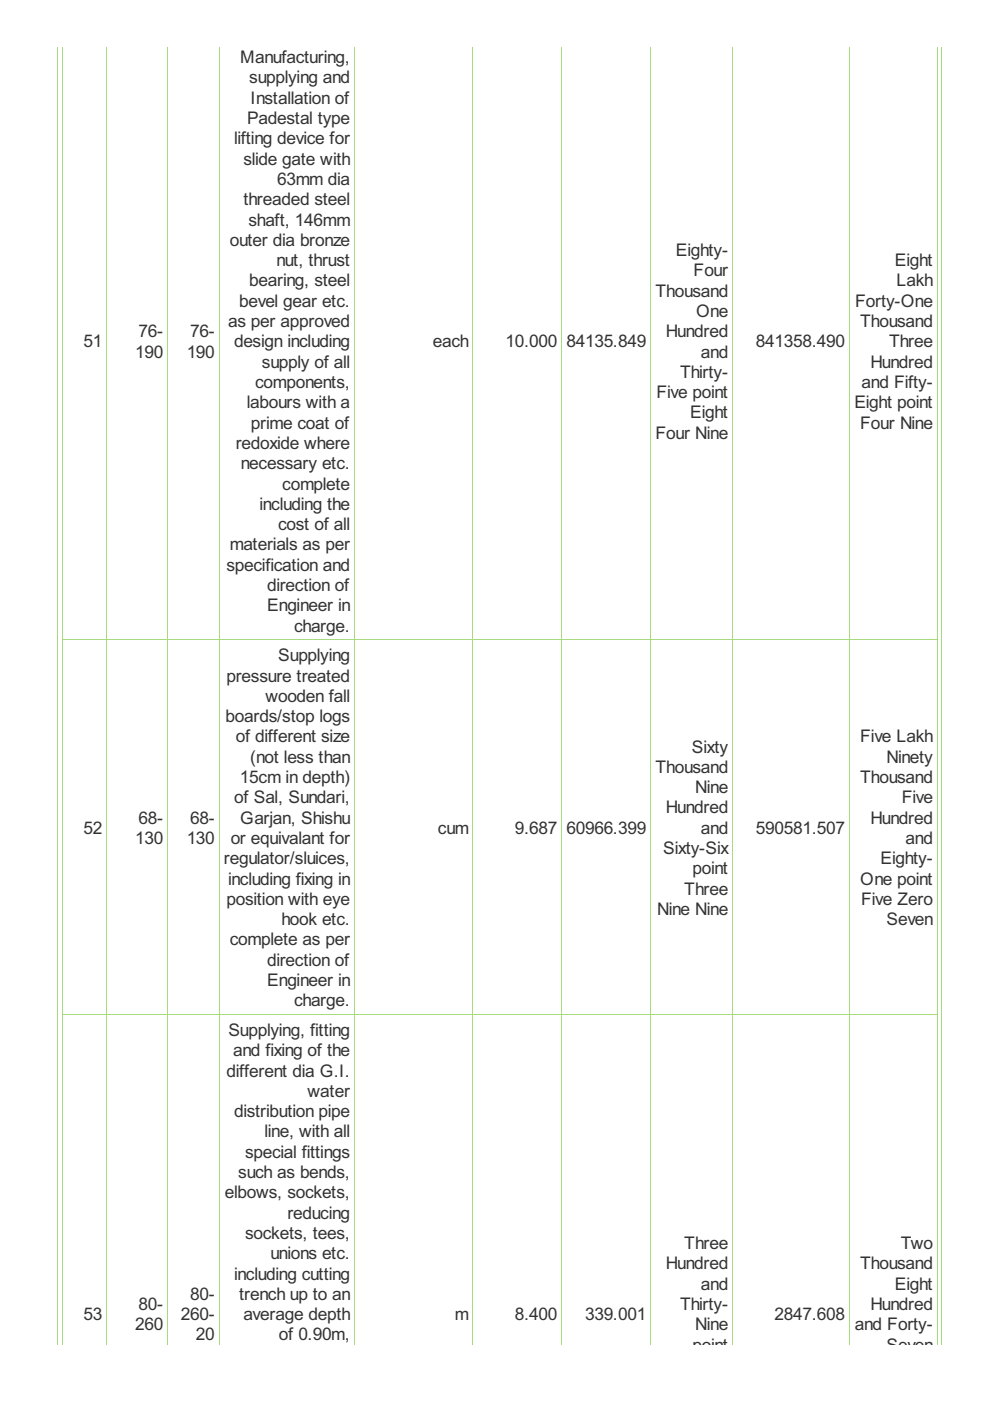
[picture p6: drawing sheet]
<svg xmlns="http://www.w3.org/2000/svg" width="210mm" height="297mm" viewBox="0 0 210 297" stroke-linecap="round" stroke-linejoin="round" font-family="sans-serif">
<defs><g id="words">
<g font-size="4.1" fill="#333">
<text x="50.9" y="13.4">Manufacturing,</text>
<text x="52.9" y="17.7">supplying and</text>
<text x="53.1" y="22">Installation of</text>
<text x="52.4" y="26.3">Padestal type</text>
<text x="49.6" y="30.6">lifting device for</text>
<text x="51.6" y="34.9">slide gate with</text>
<text x="58.8" y="39.2">63mm dia</text>
<text x="51.6" y="43.5">threaded steel</text>
<text x="52.7" y="47.8">shaft, 146mm</text>
<text x="48.7" y="52.1">outer dia bronze</text>
<text x="58.6" y="56.4">nut, thrust</text>
<text x="143.3" y="54.3">Eighty-</text>
<text x="147.1" y="58.6">Four</text>
<text x="189.7" y="56.4">Eight</text>
<text x="50.7" y="65">bevel gear etc.</text>
<text x="52.9" y="60.7">bearing, steel</text>
<text x="139" y="62.9">Thousand</text>
<text x="181.3" y="65">Forty-One</text>
<text x="190.1" y="60.7">Lakh</text>
<text x="29.4" y="71.5">76-</text>
<text x="40.3" y="71.5">76-</text>
<text x="48.4" y="69.4">as per approved</text>
<text x="141.1" y="71.5">Hundred</text>
<text x="147.6" y="67.2">One</text>
<text x="182.4" y="69.4">Thousand</text>
<text x="17.7" y="73.7">51</text>
<text x="28.6" y="75.8">190</text>
<text x="39.6" y="75.8">190</text>
<text x="49.6" y="73.7">design including</text>
<text x="55.5" y="78">supply of all</text>
<text x="91.8" y="73.7">each</text>
<text x="107.2" y="73.7">10.000</text>
<text x="120.1" y="73.7">84135.849</text>
<text x="148.6" y="75.8">and</text>
<text x="160.3" y="73.7">841358.490</text>
<text x="184.5" y="78">Hundred</text>
<text x="188.5" y="73.7">Three</text>
<text x="54.1" y="82.3">components,</text>
<text x="144.2" y="80.1">Thirty-</text>
<text x="182.7" y="82.3">and Fifty-</text>
<text x="52.3" y="86.6">labours with a</text>
<text x="139.2" y="84.4">Five point</text>
<text x="146.3" y="88.7">Eight</text>
<text x="181.1" y="86.6">Eight point</text>
<text x="50" y="95.2">redoxide where</text>
<text x="53.2" y="90.9">prime coat of</text>
<text x="139" y="93">Four Nine</text>
<text x="182.4" y="90.9">Four Nine</text>
<text x="51.1" y="99.5">necessary etc.</text>
<text x="59.8" y="103.8">complete</text>
<text x="55" y="108.1">including the</text>
<text x="58.9" y="112.4">cost of all</text>
<text x="48.7" y="116.7">materials as per</text>
<text x="48" y="121">specification and</text>
<text x="56.6" y="125.3">direction of</text>
<text x="56.7" y="129.6">Engineer in</text>
<text x="62.4" y="133.9">charge.</text>
<text x="59" y="140.2">Supplying</text>
<text x="48" y="144.5">pressure treated</text>
<text x="56.3" y="148.8">wooden fall</text>
<text x="47.8" y="153.1">boards/stop logs</text>
<text x="50" y="157.4">of different size</text>
<text x="53" y="161.7">(not less than</text>
<text x="146.7" y="159.6">Sixty</text>
<text x="182.4" y="157.4">Five Lakh</text>
<text x="188" y="161.7">Ninety</text>
<text x="50.9" y="166">15cm in depth)</text>
<text x="139" y="163.9">Thousand</text>
<text x="182.4" y="166">Thousand</text>
<text x="49.6" y="170.3">of Sal, Sundari,</text>
<text x="141.1" y="172.5">Hundred</text>
<text x="147.4" y="168.2">Nine</text>
<text x="191.2" y="170.3">Five</text>
<text x="17.7" y="176.8">52</text>
<text x="28.6" y="178.9">130</text>
<text x="29.4" y="174.6">68-</text>
<text x="39.6" y="178.9">130</text>
<text x="40.3" y="174.6">68-</text>
<text x="48.9" y="178.9">or equivalant for</text>
<text x="50.9" y="174.6">Garjan, Shishu</text>
<text x="92.8" y="176.8">cum</text>
<text x="109.2" y="176.8">9.687</text>
<text x="120.1" y="176.8">60966.399</text>
<text x="148.6" y="176.8">and</text>
<text x="160.3" y="176.8">590581.507</text>
<text x="184.5" y="174.6">Hundred</text>
<text x="192" y="178.9">and</text>
<text x="47.5" y="183.2">regulator/sluices,</text>
<text x="140.6" y="181.1">Sixty-Six</text>
<text x="146.8" y="185.4">point</text>
<text x="186.7" y="183.2">Eighty-</text>
<text x="48" y="191.8">position with eye</text>
<text x="48.4" y="187.5">including fixing in</text>
<text x="145.1" y="189.7">Three</text>
<text x="182.4" y="187.5">One point</text>
<text x="182.6" y="191.8">Five Zero</text>
<text x="59.7" y="196.1">hook etc.</text>
<text x="139.4" y="194">Nine Nine</text>
<text x="188" y="196.1">Seven</text>
<text x="48.7" y="200.4">complete as per</text>
<text x="56.6" y="204.8">direction of</text>
<text x="56.7" y="209.1">Engineer in</text>
<text x="62.4" y="213.4">charge.</text>
<text x="48.4" y="219.6">Supplying, fitting</text>
<text x="49.4" y="223.9">and fixing of the</text>
<text x="48" y="228.2">different dia G.I.</text>
<text x="65.2" y="232.5">water</text>
<text x="49.6" y="236.9">distribution pipe</text>
<text x="52" y="245.5">special fittings</text>
<text x="56.1" y="241.2">line, with all</text>
<text x="50.5" y="249.8">such as bends,</text>
<text x="47.7" y="254.1">elbows, sockets,</text>
<text x="52" y="262.7">sockets, tees,</text>
<text x="60.9" y="258.4">reducing</text>
<text x="57.3" y="267">unions etc.</text>
<text x="141.1" y="269.1">Hundred</text>
<text x="145.1" y="264.8">Three</text>
<text x="182.4" y="269.1">Thousand</text>
<text x="191" y="264.8">Two</text>
<text x="40.3" y="275.6">80-</text>
<text x="49.6" y="271.3">including cutting</text>
<text x="50.7" y="275.6">trench up to an</text>
<text x="148.6" y="273.4">and</text>
<text x="189.7" y="273.4">Eight</text>
<text x="17.7" y="279.9">53</text>
<text x="29.4" y="277.7">80-</text>
<text x="38.3" y="279.9">260-</text>
<text x="51.6" y="279.9">average depth</text>
<text x="96.4" y="279.9">m</text>
<text x="109.2" y="279.9">8.400</text>
<text x="124" y="279.9">339.001</text>
<text x="144.2" y="277.7">Thirty-</text>
<text x="164.2" y="279.9">2847.608</text>
<text x="184.5" y="277.7">Hundred</text>
<text x="28.6" y="282">260</text>
<text x="41.6" y="284.2">20</text>
<text x="59.1" y="284.2">of 0.90m,</text>
<text x="146.8" y="286.3">point</text>
<text x="147.4" y="282">Nine</text>
<text x="181.3" y="282">and Forty-</text>
<text x="188" y="286.3">Seven</text>
</g>
</g></defs>
<g fill="none" stroke="#a8da7f" stroke-width=".21">
<path d="M12.2 9.9v275.2M13.3 9.9v275.2M22.6 9.9v275.2M35.5 9.9v275.2M46.5 9.9v275.2M75.2 9.9v275.2M100.3 9.9v275.2M119.1 9.9v275.2M137.9 9.9v275.2M155.3 9.9v275.2M180.1 9.9v275.2M198.7 9.9v275.2"/>
<path d="M199.6 9.9v275.2M13.2 135.6h185.6M13.2 215.1h185.6"/>
</g>
<use href="#words"/>
</svg>
